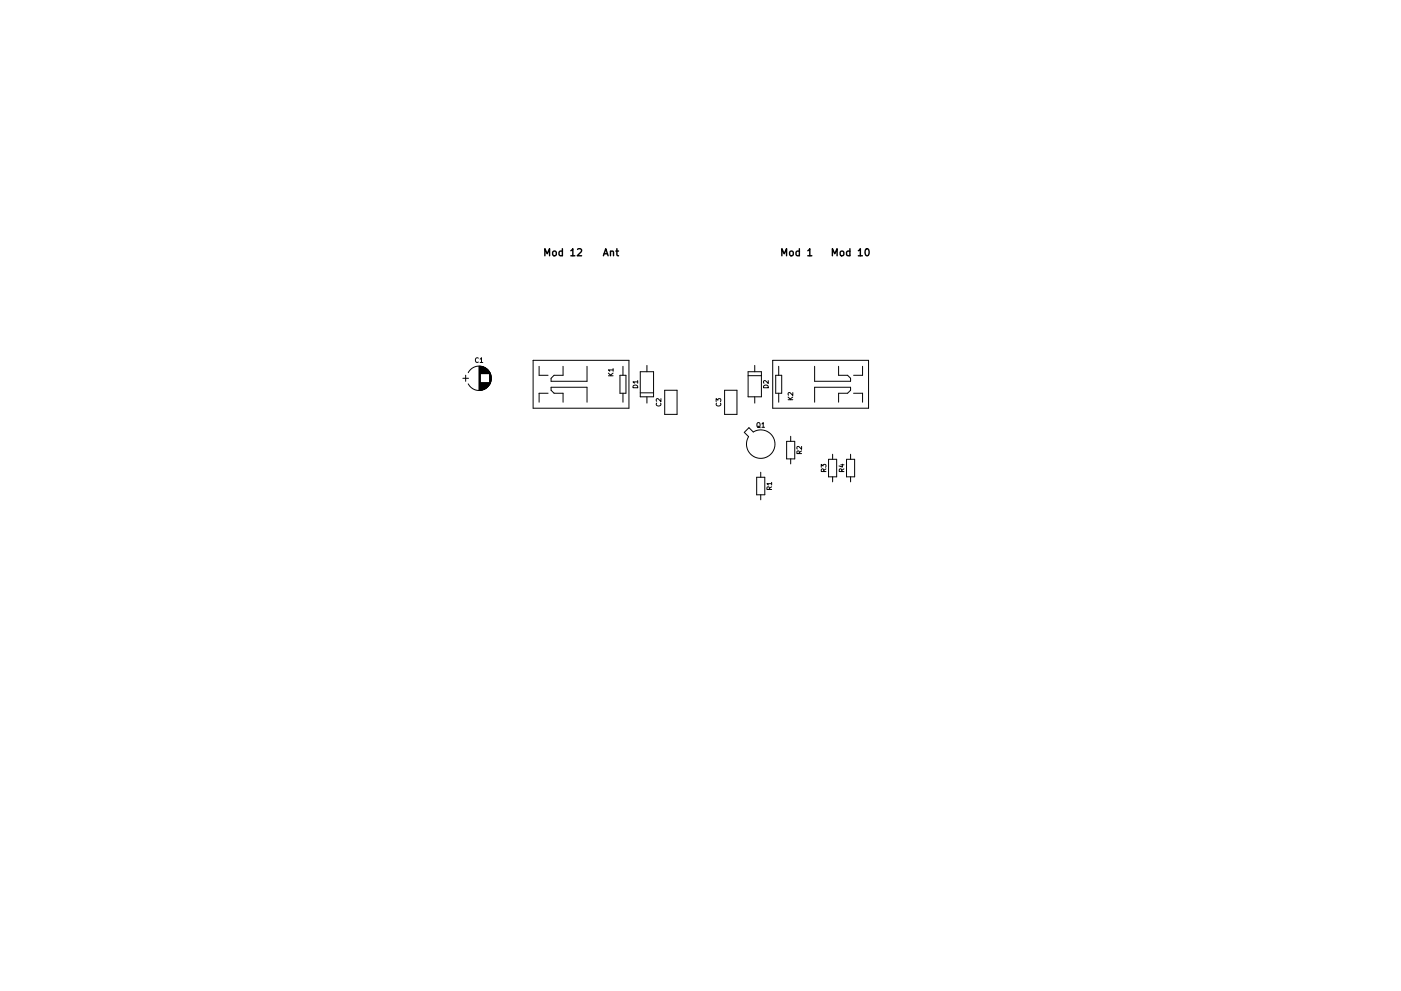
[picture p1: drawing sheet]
<svg xmlns="http://www.w3.org/2000/svg" width="297mm" height="210mm" viewBox="0 0 297 210" stroke-linecap="round" stroke-linejoin="round" font-family="sans-serif">
<g fill="none" stroke="#000" stroke-width=".3">
<path d="M115.5 54.3v-1.5l.5 1 .5-1v1.5M117.2 53.4l.3-.1 .4 .1 .1 .6-.2 .2-.3 .1-.3-.2zM119.2 53.3h-.4l-.3 .3 .2 .6h.5M119.2 52.8v1.5M121 53.2l.5-.4v1.5M121 54.3h.9M122.5 52.9l.5-.1 .3 .4-.9 1.1h.9M127.9 54.3l.5-1.5 .5 1.5M128.1 53.8h.7M129.4 53.4l.2-.1h.4l.1 1M129.4 53.3v1M130.6 53.3h.5"/>
<path d="M130.8 52.8v1.3l.3 .2M165.8 54.3v-1.5l.5 1 .5-1v1.5M167.5 53.4l.2-.1 .4 .1 .1 .6-.1 .2-.4 .1-.2-.2zM169.5 53.3h-.4l-.3 .3 .1 .6h.6M169.5 52.8v1.5M171.3 53.2l.4-.4v1.5M171.3 54.3h.8M176.5 54.3v-1.5l.5 1 .5-1v1.5M178.2 53.4l.2-.1 .4 .1 .1 .6-.1 .2-.4 .1-.2-.2zM180.2 53.3h-.4l-.3 .3 .1 .6h.6M180.2 52.8v1.5M182 53.2l.4-.4v1.5"/>
<path d="M182 54.3h.8M183.6 52.9l.2-.1a.8 .8 0 0 1 .5 .7 .8 .8 0 0 1-.5 .8l-.4-.6z"/>
</g>
<g fill="none" stroke="#000" stroke-width=".21">
<path d="M98.7 79.6v1.3M99.3 79.1a2.59 2.59 0 0 1 3.9-.9 2.59 2.59 0 0 1 0 4.1 2.59 2.59 0 0 1-3.9-.9M101.4 76a.44 .44 0 0 0-.6 .4 .44 .44 0 0 0 .6 .4M101.6 77.7v5.1M101.7 77.7v5.1M101.8 77.7v5.1M101.8 76.2l.3-.3v1M101.8 76.9h.6M101.9 77.7v1.6M102 77.7v1.6M102.1 77.8v1.5M102.2 77.8v1.5"/>
<path d="M102.3 77.8v1.5M102.4 77.8v1.5M102.5 77.9v1.4M102.6 77.9v1.4M102.7 77.9v1.4M102.7 78v1.3M102.8 78v1.3M102.9 78v1.3M102.9 78.1v1.2M103 78.1v1.2M103.1 78.2v1.1M103.2 78.3v1"/>
<path d="M103.3 78.3v1M103.3 78.4v.9M103.4 78.5v.8M103.5 78.5v.8M103.5 78.6v.7M103.6 78.7v.6M103.7 78.8v.5M103.7 78.9v.4M103.8 78.9v.4M103.8 79v2.5M103.9 79.1v2.3M103.9 79.2v2.1"/>
<path d="M104 79.3v1.9M104.1 79.6v1.4M104.1 79.7v1.1M104.1 79.9v.7M113 76.4h20.3v10.2h-20.3zM114.3 77.7v1.9h1.9M119.4 77.7v1.9h-1.9l-.7 .7v.6h7.7v-3.2M129 79.7h1M129 79.2l.6 .5M130 78.5h-1l.3 .3M130 79.2l-.6 .4M130 78.2v.6"/>
<path d="M131.4 79.6h1.3v3.8h-1.3zM132.1 77.7v1.9M135.8 78.9h2.8v5.3h-2.8zM137.2 77.5v1.4M158.6 78.9h2.8v5.3h-2.8zM158.6 79.7h2.8M160 77.5v1.4M163.8 76.4h20.3v10.2h-20.3zM164.5 79.6h1.2v3.8h-1.2zM165.1 77.7v1.9M172.7 77.7v3.2h7.6v-.6l-.6-.7h-1.9v-1.9M182.9 77.7v1.9h-1.9"/>
<path d="M98.1 80.3h1.2M101.9 81.2v1.6M102 81.2v1.6M102.1 81.2l-.1 1.6M102.1 81.2v1.6M102.1 81.2v1.5M102.2 81.2v1.5M102.3 81.2l-.1 1.5M102.3 81.2v1.5M102.4 81.2v1.5M102.5 81.2v1.5M102.5 81.2v1.4"/>
<path d="M102.6 81.2l-.1 1.4M102.6 81.2v1.4M102.7 81.2v1.4M102.8 81.2v1.3M102.9 81.2v1.3M102.9 81.2v1.2M103 81.2v1.2M103.1 81.2l-.1 1.2M103.1 81.2v1.1M103.2 81.2v1.1M103.3 81.2v1M103.4 81.2l-.1 .9"/>
<path d="M103.4 81.2v.8M103.5 81.2v.8M103.6 81.2v.7M103.6 81.2v.6M103.7 81.2v.6M103.7 81.2v.4M103.8 81.2v.4M116.2 83.4h-1.9v1.9M119.4 85.3v-1.9h-1.9l-.7-.6v-.6h7.7v3.1M132.1 83.4v1.9M134.2 81.9a.54 .54 0 0 1 .7-.2 .54 .54 0 0 1 .3 .6h-1zM135.2 81h-1l.3 .3"/>
<path d="M135.2 80.7v.6M135.8 83.3h2.8M137.2 84.2v1.3M139.2 85.5a.44 .44 0 0 0 .4 .6 .44 .44 0 0 0 .4-.6M140.1 84.6v.6l-.7-.6-.3 .2 .1 .3M140.9 82.8h2.6v5.1h-2.6zM151.8 85.2v-.6l.4 .3 .1-.3h.4v.6M151.9 85.5a.44 .44 0 0 0 .4 .6 .44 .44 0 0 0 .4-.6M153.6 82.8h2.6v5.1h-2.6zM157.8 91.7l1-1 .9 1a3 3 0 0 1 4.6 2 3 3 0 0 1-3.6 3.5 3 3 0 0 1-2-4.6zM160 84.2v1.3M160.6 89.7l.5 .1v.5l-.2 .4-.4-.2v-.5z"/>
<path d="M160.7 90.4l.5 .4M161.5 89.9l.3-.2v1M161.5 90.7h.6M162 81.8a.52 .52 0 0 1 .6-.1 .52 .52 0 0 1 .3 .6h-1zM162.9 80.7v.7l-.7-.7-.3 .2 .1 .4M165.1 83.4v1.9M166.8 93.6h1.7v3.8h-1.7zM167.1 84.8h1M167.1 84.2l.6 .6M167.6 92.6v1M167.6 97.4v1M168.1 83.3v.6l-.7-.6-.3 .2 .1 .4"/>
<path d="M168.1 84.2l-.6 .5M169.5 96.2l-.1-.4-.4-.1v.5h1M170 94.7v.6l-.8-.6-.2 .2v.4M170 95.7l-.5 .3M172.7 85.3v-3.1h7.6v.6l-.6 .6h-1.9v1.9M174.1 99.1v-.6l.4 .4 .1-.3h.4v.5M175.1 99.5l-.5 .3M175.7 97.4h1.7v3.8h-1.7zM176.5 96.4v1M178.3 98.6h.6M178.6 98.5v.6l-.7-.2M178.9 99.5l-.4 .3"/>
<path d="M179.5 97.4h1.7v3.8h-1.7zM180.3 96.4v1M181 83.4h1.9v1.9M160.4 101.3h1.8v3.7h-1.8zM161.3 100.2v1.1M161.3 105v1M163.1 103.9v-.5l-.4-.1-.1 .6h1M163.6 102.6h-1l.3 .3M163.6 103.3l-.5 .3M163.6 102.3v.6M174.6 100v-.4l-.4-.1-.1 .5h1M176.5 101.2v1"/>
<path d="M178.5 100l-.1-.4-.4-.1-.1 .5h1M180.3 101.2v1"/>
</g>
</svg>
